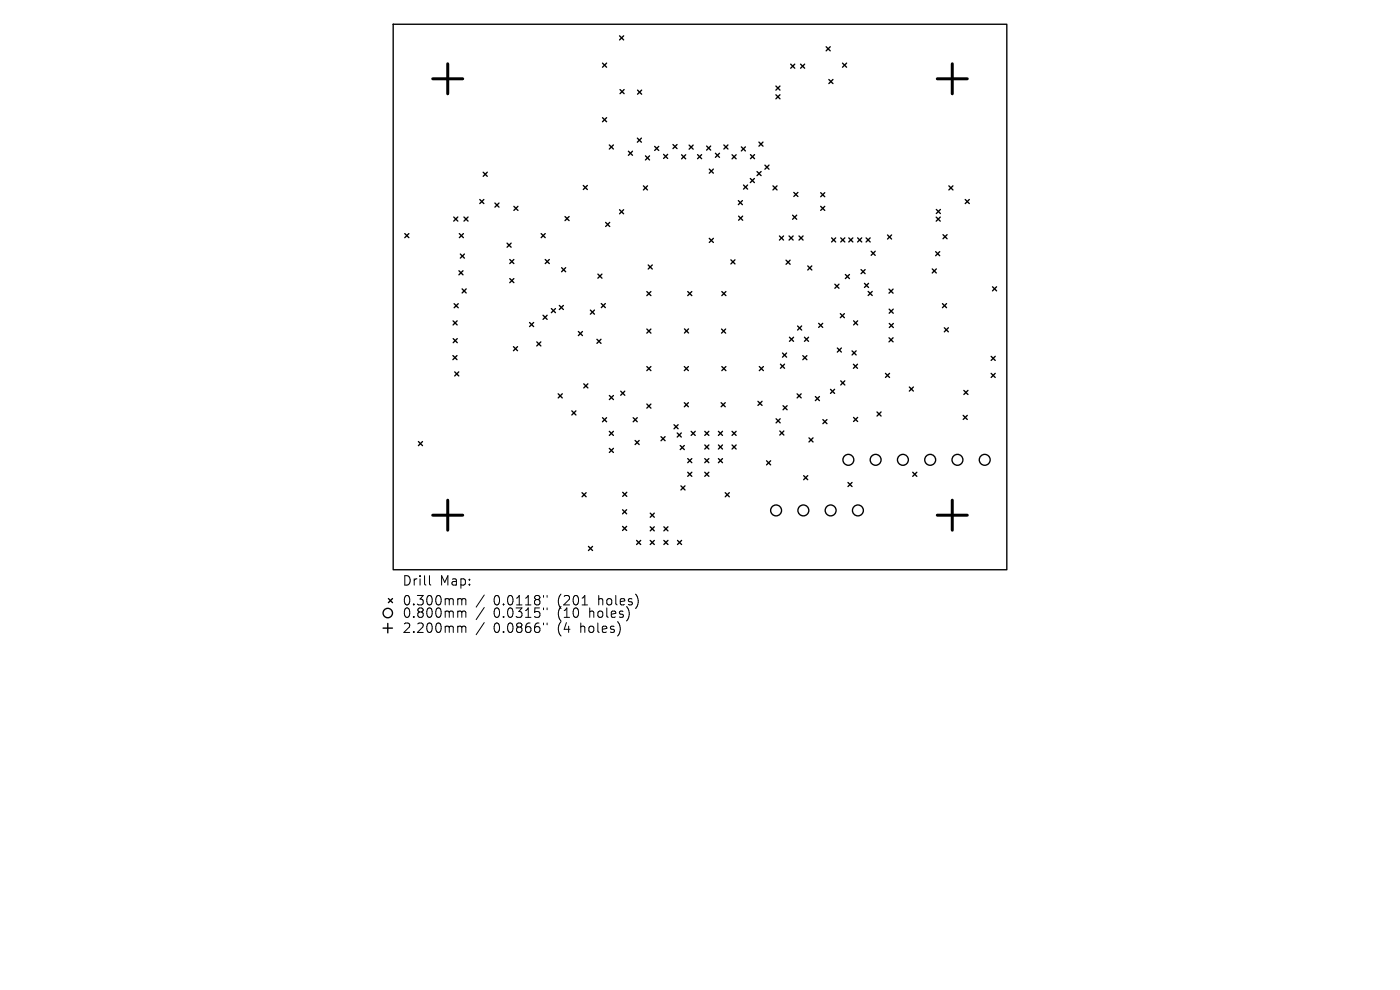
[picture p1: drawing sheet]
<svg xmlns="http://www.w3.org/2000/svg" width="297mm" height="210mm" viewBox="0 0 297 210" stroke-linecap="round" stroke-linejoin="round" font-family="sans-serif">
<defs><g id="words">
<g font-size="2.8">
<text x="85.3" y="124.5">Drill</text>
<text x="93.3" y="124.5">Map:</text>
<text x="85.3" y="128.7">0.300mm</text>
<text x="85.3" y="131.3">0.800mm</text>
<text x="104.7" y="128.7">0.0118&quot;</text>
<text x="104.7" y="131.3">0.0315&quot;</text>
<text x="118.4" y="128.7">(201</text>
<text x="118.4" y="131.3">(10</text>
<text x="125.3" y="131.3">holes)</text>
<text x="127.2" y="128.7">holes)</text>
<text x="85.3" y="134.5">2.200mm</text>
<text x="104.7" y="134.5">0.0866&quot;</text>
<text x="118.4" y="134.5">(4</text>
<text x="123.4" y="134.5">holes)</text>
</g>
</g></defs>
<g fill="none" stroke="#000" stroke-width=".29">
<path d="M83.4 5.1h130.2v115.8h-130.2zM127.8 13.4l.9 .9M128.7 13.4l-.9 .9M131.4 7.6l.9 .9M131.5 19l.9 .9M132.3 7.6l-.9 .9M132.4 19l-.9 .9M135.3 19.1l.8 .9M136.1 19.1l-.8 .9M164.6 18.2l.9 .9M165.5 18.2l-.9 .9M167.7 13.6l.9 .9"/>
<path d="M168.6 13.6l-.9 .9M169.8 13.6l.9 .9M170.7 13.6l-.9 .9M175.3 9.9l.8 .9M175.8 16.9l.9 .8M176.1 9.9l-.8 .9M176.7 16.9l-.9 .8M178.7 13.4l.9 .9M179.6 13.4l-.9 .9M102.5 36.5l.9 .9M103.4 36.5l-.9 .9M123.7 39.3l.9 .9"/>
<path d="M124.6 39.3l-.9 .9M127.8 25l.9 .8M128.7 25l-.9 .8M129.3 30.7l.8 .9M130.1 30.7l-.8 .9M133.3 32.1l.9 .8M134.2 32.1l-.9 .8M135.2 29.3l.9 .9M136.1 29.3l-.9 .9M136.5 39.4l.9 .9M136.9 33.1l.9 .8M137.4 39.4l-.9 .9"/>
<path d="M137.8 33.1l-.9 .8M138.9 31.1l.9 .8M139.8 31.1l-.9 .8M140.8 32.7l.8 .9M141.6 32.7l-.8 .9M142.8 30.7l.8 .8M143.6 30.7l-.8 .8M144.6 32.8l.9 .9M145.5 32.8l-.9 .9M146.2 30.8l.9 .8M147.1 30.8l-.9 .8M148 32.8l.8 .9"/>
<path d="M148.8 32.8l-.8 .9M149.9 31l.9 .8M150.5 35.9l.8 .8M150.8 31l-.9 .8M151.3 35.9l-.8 .8M151.8 32.5l.8 .9M152.6 32.5l-.8 .9M153.6 30.7l.8 .9M154.4 30.7l-.8 .9M155.3 32.8l.9 .9M156.2 32.8l-.9 .9M157.3 31.2l.8 .8"/>
<path d="M157.7 39.3l.9 .8M158.1 31.2l-.8 .8M158.6 39.3l-.9 .8M159.2 37.9l.8 .8M159.2 32.8l.9 .9M160 37.9l-.8 .8M160.1 32.8l-.9 .9M160.6 36.4l.9 .9M161 30.1l.9 .9M161.5 36.4l-.9 .9M161.9 30.1l-.9 .9M162.3 35l.8 .9"/>
<path d="M163.1 35l-.8 .9M164 39.4l.8 .9M164.6 20.1l.9 .9M164.8 39.4l-.8 .9M165.5 20.1l-.9 .9M201.3 39.4l.9 .9M202.2 39.4l-.9 .9M85.9 49.6l.8 .8M86.7 49.6l-.8 .8M96.3 46l.8 .9M97.1 46l-.8 .9M97.4 57.4l.8 .9"/>
<path d="M97.4 49.6l.9 .8M97.7 53.9l.8 .9M98.2 57.4l-.8 .9M98.3 49.6l-.9 .8M98.4 46l.9 .9M98.5 53.9l-.8 .9M99.3 46l-.9 .9M101.8 42.3l.8 .9M102.6 42.3l-.8 .9M105 43.1l.9 .8M105.9 43.1l-.9 .8M107.6 51.6l.8 .8"/>
<path d="M108.1 55l.9 .9M108.1 59.1l.9 .9M108.4 51.6l-.8 .8M109 55l-.9 .9M109 59.1l-.9 .9M109 43.8l.9 .8M109.9 43.8l-.9 .8M114.8 49.6l.9 .8M115.7 49.6l-.9 .8M115.7 55l.8 .9M116.5 55l-.8 .9M119.1 56.8l.9 .9"/>
<path d="M119.9 45.9l.8 .9M120 56.8l-.9 .9M120.7 45.9l-.8 .9M126.8 58.1l.9 .9M127.7 58.1l-.9 .9M128.5 47.2l.9 .8M129.4 47.2l-.9 .8M131.4 44.5l.9 .9M132.3 44.5l-.9 .9M137.5 56.2l.9 .9M138.4 56.2l-.9 .9M150.5 50.6l.8 .8"/>
<path d="M151.3 50.6l-.8 .8M155.1 55.1l.8 .9M155.9 55.1l-.8 .9M156.6 42.5l.9 .9M156.7 45.8l.9 .9M157.5 42.5l-.9 .9M157.6 45.8l-.9 .9M165.4 50.1l.8 .8M166.2 50.1l-.8 .8M166.8 55.2l.8 .9M167.4 50.1l.9 .8M167.6 55.2l-.8 .9"/>
<path d="M168.1 45.6l.9 .9M168.3 50.1l-.9 .8M168.4 40.8l.9 .9M169 45.6l-.9 .9M169.3 40.8l-.9 .9M169.5 50.1l.9 .8M170.4 50.1l-.9 .8M171.4 56.4l.8 .9M172.2 56.4l-.8 .9M174.1 40.9l.9 .8M174.1 43.8l.9 .8M175 40.9l-.9 .8"/>
<path d="M175 43.8l-.9 .8M176.4 50.5l.9 .8M177.3 50.5l-.9 .8M178.4 50.5l.8 .8M179.2 50.5l-.8 .8M179.3 58.2l.9 .9M180.1 50.5l.8 .8M180.2 58.2l-.9 .9M180.9 50.5l-.8 .8M181.9 50.5l.9 .8M182.7 57.2l.8 .9M182.8 50.5l-.9 .8"/>
<path d="M183.5 57.2l-.8 .9M183.7 50.5l.9 .8M184.6 50.5l-.9 .8M184.8 53.3l.9 .9M185.7 53.3l-.9 .9M188.3 49.8l.8 .9M189.1 49.8l-.8 .9M197.8 57l.8 .9M198.5 53.4l.9 .9M198.6 46l.9 .9M198.6 57l-.8 .9M198.6 44.4l.9 .9"/>
<path d="M199.4 53.4l-.9 .9M199.5 46l-.9 .9M199.5 44.4l-.9 .9M200.1 49.8l.8 .8M200.9 49.8l-.8 .8M204.8 42.3l.8 .9M205.6 42.3l-.8 .9M96.1 75.4l.9 .9M96.1 68.1l.9 .8M96.1 71.8l.9 .9M96.3 64.4l.9 .9M96.5 78.9l.8 .8"/>
<path d="M97 75.4l-.9 .9M97 68.1l-.9 .8M97 71.8l-.9 .9M97.2 64.4l-.9 .9M97.3 78.9l-.8 .8M98 61.3l.9 .8M98.9 61.3l-.9 .8M108.9 73.5l.9 .9M109.8 73.5l-.9 .9M112.3 68.4l.9 .9M113.2 68.4l-.9 .9M113.9 72.5l.8 .9"/>
<path d="M114.7 72.5l-.8 .9M115.2 66.9l.9 .8M116.1 66.9l-.9 .8M117 65.5l.8 .8M117.8 65.5l-.8 .8M118.7 64.8l.8 .9M119.5 64.8l-.8 .9M122.7 70.3l.9 .9M123.6 70.3l-.9 .9M125.2 65.8l.9 .8M126.1 65.8l-.9 .8M126.6 72l.9 .8"/>
<path d="M127.5 72l-.9 .8M127.6 64.4l.8 .9M128.4 64.4l-.8 .9M137.2 77.8l.9 .8M137.2 61.8l.9 .9M137.2 69.8l.9 .9M138.1 61.8l-.9 .9M138.1 69.8l-.9 .9M138.1 77.8l-.9 .8M145.2 77.8l.8 .8M145.2 69.8l.9 .8M145.9 61.8l.9 .9"/>
<path d="M146 77.8l-.8 .8M146.1 69.8l-.9 .8M146.8 61.8l-.9 .9M153.1 69.8l.8 .9M153.1 77.8l.9 .8M153.1 61.8l.9 .9M153.9 69.8l-.8 .9M154 61.8l-.9 .9M154 77.8l-.9 .8M161.1 77.8l.9 .8M162 77.8l-.9 .8M165.6 77.2l.8 .9"/>
<path d="M166 74.9l.9 .9M166.4 77.2l-.8 .9M166.9 74.9l-.9 .9M167.5 71.5l.8 .9M168.3 71.5l-.8 .9M169.2 69.1l.9 .9M170.1 69.1l-.9 .9M170.3 75.4l.9 .9M170.7 71.5l.8 .9M171.2 75.4l-.9 .9M171.5 71.5l-.8 .9M173.7 68.6l.8 .9"/>
<path d="M174.5 68.6l-.8 .9M177.1 60.3l.9 .9M177.6 73.8l.9 .9M178 60.3l-.9 .9M178.3 66.5l.8 .9M178.5 73.8l-.9 .9M179.1 66.5l-.8 .9M180.8 74.4l.8 .9M181 77.3l.9 .8M181.1 68.1l.9 .8M181.6 74.4l-.8 .9M181.9 77.3l-.9 .8"/>
<path d="M182 68.1l-.9 .8M183.4 60.1l.9 .9M184.2 61.8l.8 .9M184.3 60.1l-.9 .9M185 61.8l-.8 .9M187.8 79.2l.9 .9M188.6 61.3l.9 .9M188.6 71.7l.9 .8M188.6 65.6l.9 .8M188.7 68.6l.8 .9M188.7 79.2l-.9 .9M189.5 61.3l-.9 .9"/>
<path d="M189.5 71.7l-.9 .8M189.5 65.6l-.9 .8M189.5 68.6l-.8 .9M199.9 64.4l.9 .9M200.3 69.5l.9 .9M200.8 64.4l-.9 .9M201.2 69.5l-.9 .9M210.3 75.6l.8 .9M210.3 79.2l.8 .9M210.6 60.8l.8 .9M211.1 75.6l-.8 .9M211.1 79.2l-.8 .9"/>
<path d="M211.4 60.8l-.8 .9M88.8 93.7l.8 .8M89.6 93.7l-.8 .8M118.4 83.5l.9 .9M119.3 83.5l-.9 .9M121.3 87.2l.9 .8M122.2 87.2l-.9 .8M123.8 81.4l.9 .9M124.7 81.4l-.9 .9M127.8 88.6l.9 .9M128.7 88.6l-.9 .9M129.3 95.1l.8 .9"/>
<path d="M129.3 91.5l.8 .9M129.3 83.9l.8 .9M130.1 91.5l-.8 .9M130.1 95.1l-.8 .9M130.1 83.9l-.8 .9M131.7 83l.8 .8M132.5 83l-.8 .8M134.3 88.6l.9 .9M134.7 93.4l.9 .9M135.2 88.6l-.9 .9M135.6 93.4l-.9 .9M137.2 85.7l.9 .9"/>
<path d="M138.1 85.7l-.9 .9M140.2 92.6l.9 .9M141.1 92.6l-.9 .9M143 90.1l.9 .9M143.7 91.8l.8 .9M143.9 90.1l-.9 .9M144.3 94.5l.9 .9M144.5 91.8l-.8 .9M145.2 94.5l-.9 .9M145.2 85.4l.8 .9M145.9 97.3l.9 .9M146 85.4l-.8 .9"/>
<path d="M146.6 91.5l.9 .9M146.8 97.3l-.9 .9M147.5 91.5l-.9 .9M149.5 94.4l.9 .9M149.5 91.5l.9 .9M149.5 97.3l.9 .9M150.4 97.3l-.9 .9M150.4 91.5l-.9 .9M150.4 94.4l-.9 .9M152.4 97.3l.9 .9M152.4 94.4l.9 .9M152.4 91.5l.9 .9"/>
<path d="M153 85.4l.9 .9M153.3 97.3l-.9 .9M153.3 94.4l-.9 .9M153.3 91.5l-.9 .9M153.9 85.4l-.9 .9M155.3 91.5l.9 .9M155.3 94.4l.9 .9M156.2 94.4l-.9 .9M156.2 91.5l-.9 .9M160.8 85.1l.9 .9M161.7 85.1l-.9 .9M162.6 97.7l.9 .9"/>
<path d="M163.5 97.7l-.9 .9M164.6 88.8l.9 .9M165.4 91.4l.9 .9M165.5 88.8l-.9 .9M166.1 86.1l.9 .8M166.3 91.4l-.9 .9M167 86.1l-.9 .8M169.1 83.5l.9 .9M170 83.5l-.9 .9M171.6 92.9l.9 .9M172.5 92.9l-.9 .9M173 84.1l.8 .9"/>
<path d="M173.8 84.1l-.8 .9M174.6 89l.8 .9M175.4 89l-.8 .9M176.2 82.6l.9 .9M177.1 82.6l-.9 .9M178.4 80.8l.8 .9M179.2 80.8l-.8 .9M181.1 88.5l.8 .9M181.9 88.5l-.8 .9M186.1 87.4l.8 .9M186.9 87.4l-.8 .9M192.9 82.1l.9 .9"/>
<path d="M193.8 82.1l-.9 .9M204.3 88.1l.9 .9M204.5 82.8l.8 .9M205.2 88.1l-.9 .9M205.3 82.8l-.8 .9M123.5 104.5l.8 .9M124.3 104.5l-.8 .9M124.8 115.9l.9 .9M125.7 115.9l-.9 .9M132.1 108.1l.8 .9M132.1 111.7l.8 .8M132.1 104.4l.9 .9"/>
<path d="M132.9 108.1l-.8 .9M132.9 111.7l-.8 .8M133 104.4l-.9 .9M135 114.6l.9 .9M135.9 114.6l-.9 .9M137.9 108.9l.9 .8M137.9 111.7l.9 .9M137.9 114.6l.9 .9M138.8 111.7l-.9 .9M138.8 108.9l-.9 .8M138.8 114.6l-.9 .9M140.8 111.7l.9 .9"/>
<path d="M140.8 114.6l.9 .9M141.7 111.7l-.9 .9M141.7 114.6l-.9 .9M143.7 114.6l.9 .9M144.5 103.1l.8 .8M144.6 114.6l-.9 .9M145.3 103.1l-.8 .8M145.9 100.2l.9 .8M146.8 100.2l-.9 .8M149.5 100.2l.9 .8M150.4 100.2l-.9 .8M153.9 104.5l.8 .9"/>
<path d="M154.7 104.5l-.8 .9M170.5 100.9l.9 .9M171.4 100.9l-.9 .9M179.9 102.3l.9 .9M180.8 102.3l-.9 .9M193.6 100.2l.9 .8M194.5 100.2l-.9 .8M81.3 133.2h2M82.3 132.2v2M82.4 127l.9 .8M83.3 127l-.9 .8"/>
<circle cx="180" cy="97.5" r="1.16"/>
<circle cx="185.8" cy="97.5" r="1.16"/>
<circle cx="191.5" cy="97.5" r="1.16"/>
<circle cx="197.3" cy="97.5" r="1.16"/>
<circle cx="203.1" cy="97.5" r="1.16"/>
<circle cx="208.9" cy="97.5" r="1.16"/>
<circle cx="164.6" cy="108.3" r="1.16"/>
<circle cx="170.4" cy="108.3" r="1.16"/>
<circle cx="176.2" cy="108.3" r="1.16"/>
<circle cx="182" cy="108.3" r="1.16"/>
<circle cx="82.3" cy="130" r="1"/>
</g>
<path d="M91.8 16.7h6.4M95 13.5v6.4M198.8 16.7h6.4M202 13.5v6.4M91.8 109.3h6.4M95 106.1v6.4M198.8 109.3h6.4M202 106.1v6.4" fill="none" stroke="#000" stroke-width=".64"/>
<g fill="none" stroke="#000" stroke-width=".21">
<path d="M91.1 122.1v1.7l.3 .3M97.4 127h.3l.3 .3M97.4 129.6h.3l.3 .3M97.4 132.8h.3l.3 .3M98 127.3l.3-.3 .4 .1 .1 1.2M98 127.3v1M98 129.9v1.1M98 133.1v1.1M98 129.9l.3-.3 .4 .1 .1 1.3M98 133.1l.3-.3 .4 .1 .1 1.3M102.7 126.2l-1.7 2.6M102.7 128.9l-1.7 2.5"/>
<path d="M102.7 132.1l-1.7 2.5M115.3 126.3v.4M115.3 129v.3M115.3 132.2v.3M116.1 126.3v.4M116.1 129v.3M116.1 132.2v.3M123.5 128.3h1.1"/>
</g>
<use href="#words"/>
</svg>
